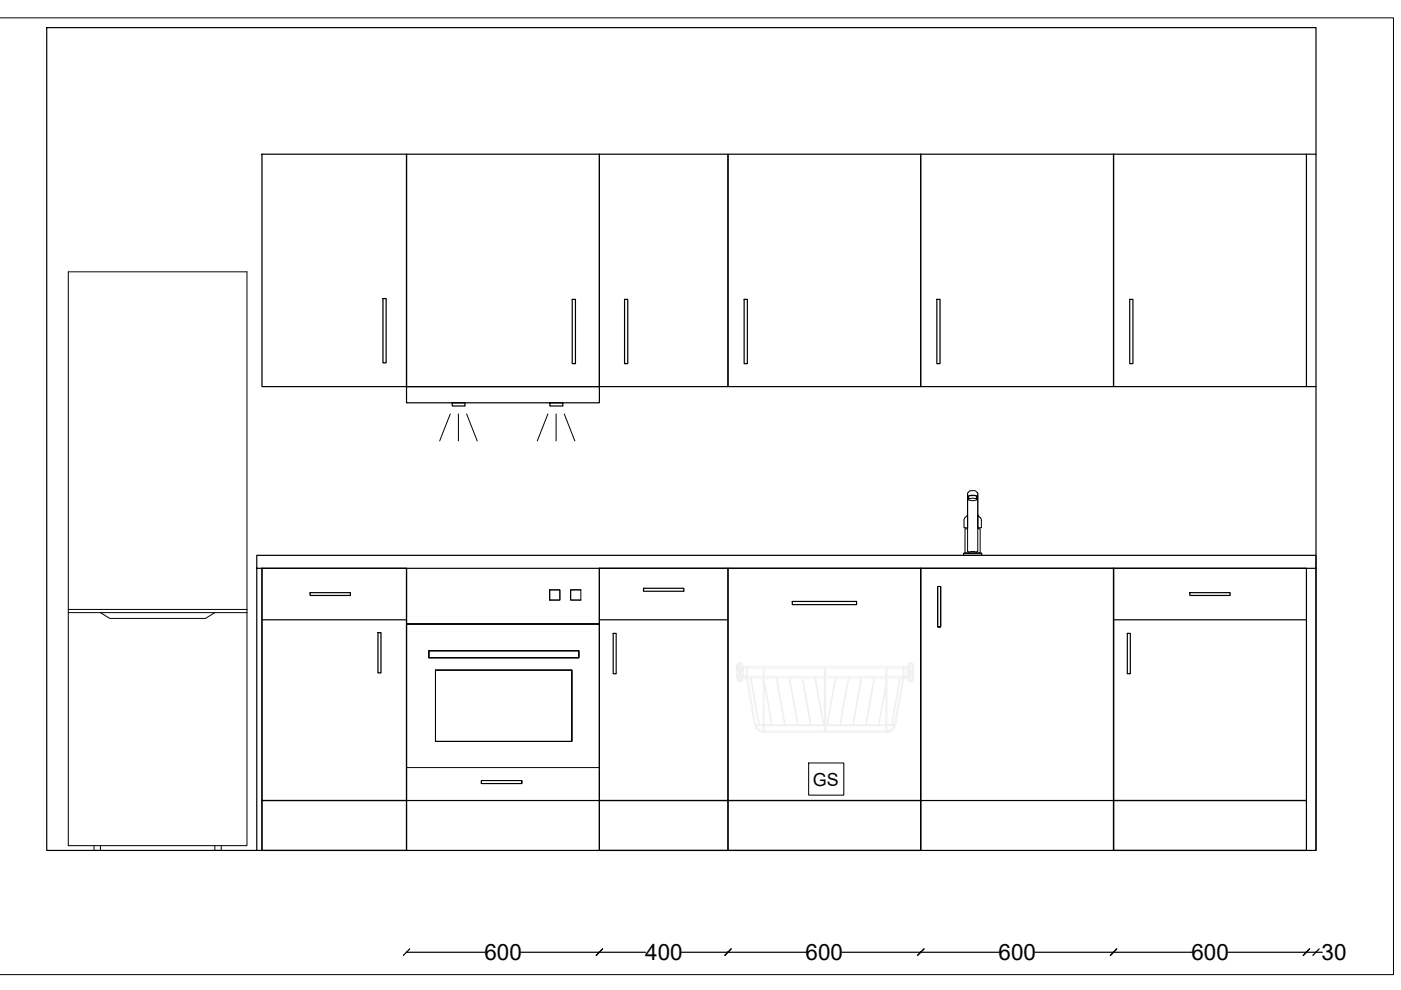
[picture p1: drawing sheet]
<svg xmlns="http://www.w3.org/2000/svg" width="297mm" height="210mm" viewBox="0 0 297 210" stroke-linecap="round" stroke-linejoin="round" font-family="sans-serif">
<defs><g id="words">
<g font-size="4.8">
<text x="102.7" y="203.6">600</text>
<text x="136.8" y="203.6">400</text>
<text x="170.8" y="203.6">600</text>
<text x="211.7" y="203.6">600</text>
<text x="252.6" y="203.6">600</text>
<text x="280.2" y="203.6">30</text>
</g>
<text font-size="3.8" x="172.3" y="166.6">GS</text>
</g></defs>
<!-- layer: 0 -->
<g fill="none" stroke="#000" stroke-width=".25">
<path d="M9.9 5.9h269.1v174.4h-269.1zM54.4 120.5v-2.8h224.6v2.8h-224.6v59.8M55.5 120.5v59.8M86.2 120.5v59.8M127.1 120.5v59.8M195.2 120.5v59.8M236.1 120.5v59.8M279 120.5v59.8M86.2 201.8l16.7 .1M86.9 201.2l-1.4 1.4M110.4 201.9h26.5M127.1 201.8v.1"/>
<path d="M127.8 201.2l-1.4 1.4M144.5 201.9h26.5M154.3 201.8v.1M155 201.2l-1.3 1.4M178.6 201.9h33.3M195.2 201.8v.1M195.9 201.2l-1.4 1.4M219.4 201.9h33.4M236.1 201.8v.1M236.8 201.2l-1.4 1.4M277.7 201.2l-1.4 1.4M279 201.8l-18.7 .1"/>
<path d="M279 201.9h1.4M279.7 201.2l-1.4 1.4"/>
</g>
<!-- layer: BASE -->
<g fill="none" stroke="#000" stroke-width=".21">
<path d="M204.3 117.3h3.8l.1 .4h-3.9zM204.4 117.3h3.7M204.6 109.7l.5-.6v2.8h-.7v-1.8zM205.1 104.7v12.2l.3 .2 .4-.2h.8l.4 .2 .3-.2v-12.2M205.1 105.4l.2 .3a.62 .62 0 0 0 .9 .4h.1a.6 .6 0 0 0 .8-.5l.2-.2v6.7h.5v5.2h-3.2v-5.2h.5zM205.2 104.4a1.34 1.34 0 0 1 2.1 .2v.7a2.42 2.42 0 0 0-2.2 0zM205.4 105.2l1.2-.1a.36 .36 0 0 1 .4 .1 .36 .36 0 0 1 .1 .4v.2l-.6-.2-1.1 .2zM207.1 105.3v.3M207.3 109.1l.8 1v1.8h-.8zM86.2 132.3h40.9M90.9 138h31.8v1.5h-31.8zM116.5 125.1h2.2v2.1h-2.2z"/>
<path d="M123.1 125.1h-2.1v2.1h2.1M123.1 125.1v2.1M198.8 124.3h.6v8.6h-.6v-8.6h.6v8.6h-.6v-8.6h.6v8.6h-.6zM92.3 142.1h28.9v15.1h-28.9zM86.2 162.7h40.9M102.1 165.5h8.5v.6h-8.5v-.6h8.5v.6h-8.5v-.6h8.5v.6h-8.5z"/>
</g>
<path d="M86.2 169.7h40.9M195.2 169.7h40.9M195.2 180.3v-59.8h40.9v59.8" fill="none" stroke="#000" stroke-width=".25"/>
<!-- layer: BOTTOM - 450_1 -->
<path d="M55.5 120.5h30.7v49.2h-30.7zM55.5 131.4h30.7M65.7 125.7h8.6v.6h-8.6zM80.1 134.1h.7v8.6h-.7zM55.5 169.7h30.7v10.6h-30.7z" fill="none" stroke="#000" stroke-width=".25"/>
<!-- layer: BOTTOM - 400_1 -->
<path d="M127.1 120.5h27.2v49.2h-27.2zM127.1 131.4h27.2M130 134.3h.6v8.5h-.6zM136.4 124.7h8.6v.7h-8.6zM127.1 169.7h27.2v10.6h-27.2z" fill="none" stroke="#000" stroke-width=".25"/>
<!-- layer: DISHWASHER -->
<g fill="none" stroke="#f0f0f0" stroke-width=".21">
<path d="M156.1 141.3l.2 .1M156.1 140.8v2.9l.3-.3M156.3 141.4h.1M156.3 143.7h.1M156.3 141.4l.1 .2M156.3 143.6h.1M156.4 141.6h.1M156.4 143.4h.1M156.4 141.6v.1M156.4 141.3h.1M156.4 143.7h.1M156.4 140.9h.1"/>
<path d="M156.4 142h.1M156.4 143.1h.1M156.4 144.1h.1M156.4 142.1l.1 .2M156.5 144.3h.1M156.5 142.2h.1M156.5 142.8l-.1 .1M156.6 140.6h.1M156.6 142.3h.1M156.6 142.7v.1M156.6 144.4v.1M156.8 140.6l-.4 .2v1.5h.9v-.3"/>
<path d="M156.8 140.6h.1M156.8 144.5h.1M156.8 140.6v1.7M156.8 142.7v1.8M156.9 140.6l.4 .3M156.9 140.6v1.7M156.9 142.7v1.8M157.1 140.6h.1M157.1 142.3h.1M157.1 142.7v.1M157.1 144.4v.1M157.1 142.8l.2 .3"/>
<path d="M157.2 144.3h.1M157.2 142.8v.1M157.3 143.4h.1M157.3 141.3h.1M157.3 141.6h.1M157.3 143.7h.1M157.3 142h.1M157.3 140.9h.1M157.3 144.1h.1M157.3 143.1h.1M157.3 141.3h.9M157.3 141.6h.9v1.8h-.9"/>
<path d="M157.3 143.7h.9M157.3 142l-.2 .3M157.3 141.7h.2l.1 .1v1.4l-.2 .2M157.3 143.1v-.4h-.9v1.6l.4 .2M157.3 144.1l-.4 .4M157.3 140.9v1.1M157.3 143.1v1M157.3 143.3l.1 .1M157.4 143.4h.1M157.6 143.4h.1M157.6 141.7h.1M157.6 143.3h.1"/>
<path d="M158.2 143.4h.1M158.2 141.3h.1M158.2 143.7h.1M158.2 141.6h.1M158.2 141.3h33.4l.2 .1-.2 .3h-3.6M158.2 143.4v.4M158.2 141.3v.3M158.2 143.8h.1M158.2 143.4h3.7M158.2 143.8h33.4M158.2 141.7h3.7M158.2 143.8l1.8 10a2.12 2.12 0 0 0 1.9 1.5"/>
<path d="M158.3 143.4h.1M158.3 141.7h.1M158.5 143.4h.1M158.5 141.7h.1M158.5 141.7v1.7M158.5 143.8l1.7 9.8M159.1 143.8l1.8 9.8M159.3 143.8l1.7 9.8M160.2 153.6h.7M160.2 153.6l.1 .3M160.3 153.9a1.66 1.66 0 0 0 1.5 1.1M160.3 153.9h1.5"/>
<path d="M160.9 153.6v.1M161 153.6h.8M161 153.6v.1M161.8 155.2h.1M161.8 155h.1M161.8 153.6h.1M161.8 153.9h.1M161.8 143.8l.1 11.5M161.8 141.7v1.7M161.9 155.3h26.1M161.9 155.3h.1M162 155.3h.1"/>
<path d="M162.1 155.2h.1M162.1 155h.1M162.1 153.6h.1M162.1 153.9h.1M162.1 145.1h.1M162.1 143.8v11.5M162.1 153.6h1.5M162.1 155h12.7M162.1 153.9h12.7M162.1 144.3l1.6 9.3M162.1 145.1l1.5 8.5M163.6 153.6v.1"/>
<path d="M163.7 153.6h2.6M163.7 153.6v.1M164.6 143.8l1.7 9.8M164.7 143.8l1.8 9.8M166.3 153.6v.1M166.5 153.6v.1M166.5 153.6h2.6M167.3 143.8l1.8 9.8M167.4 143.8l1.8 9.8M169.1 153.6v.1M169.2 153.6h2.6M169.2 153.6v.1"/>
<path d="M170.1 143.8l1.7 9.8M170.2 143.8l1.8 9.8M171.8 153.6v.1M172 153.6h2.5M172 153.6v.1M172.8 143.8l1.7 9.8M172.9 143.8l1.8 9.8M174.5 153.6v.1M174.7 153.6h.1M174.7 153.6v.1M174.8 155.2h.1M174.8 153.6h.1"/>
<path d="M174.8 155h.1M174.8 153.9h.1M174.8 141.7v1.7M174.8 143.8v11.5M174.8 155.3h.1M174.9 141.7h-12.8l-.1 1.7h12.9M174.9 155.3h.1M175 155.3h.1M175 155.2h.1M175 155h.1M175 153.9h.1M175 153.6h.1"/>
<path d="M175 143.8v11.5M175 153.6h.3M175 155h12.8M175 153.9h12.8M175.3 153.6v.1M175.5 153.6h2.6M175.5 153.6v.1M177.1 143.8l-1.8 9.8M177.2 143.8l-1.7 9.8M178.1 153.6v.1M178.2 153.6h2.6M178.2 153.6v.1"/>
<path d="M179.8 143.8l-1.7 9.8M180 143.8l-1.8 9.8M180.8 153.6v.1M180.9 153.6h2.6M180.9 153.6v.1M182.5 143.8l-1.7 9.8M182.7 143.8l-1.8 9.8M183.5 153.6v.1M183.7 153.6v.1M183.7 153.6h2.6M185.3 143.8l-1.8 9.8M185.4 143.8l-1.7 9.8"/>
<path d="M186.3 153.6v.1M186.4 153.6h1.4M186.4 153.6v.1M187.8 155.2h.1M187.8 155h.1M187.8 153.6h.1M187.8 153.9h.1M187.8 145.1h.1M187.8 141.7v1.7M187.8 143.8v11.5M187.8 145.1l-1.5 8.5M187.8 145.9l-1.4 7.7"/>
<path d="M187.8 155.3h.1M187.9 141.7h-12.9v1.7h12.9M187.9 155.3h.1M188 143.4h3.6l.2 .2-.2 .2M188 155.2h.1M188 155h.1M188 153.6h.1M188 153.9h.1M188 143.8v11.5M188 141.7v1.7M188 153.6h1M188 153.9h1.5"/>
<path d="M188.2 143.8l-.2 .5M189 153.6v.1M189.1 153.6h.5M189.1 153.6v.1M189.5 153.9a1.66 1.66 0 0 1-1.5 1.1M189.6 153.6l-.1 .3M190.8 143.8l-1.8 9.8M190.9 143.8l-1.8 9.8M191.4 143.8l-1.8 9.8M191.4 141.7v1.7M191.6 143.4h.1M191.6 141.7h.1"/>
<path d="M191.6 143.8h.1M191.6 143.8l-1.7 10a1.99 1.99 0 0 1-1.9 1.5M191.7 143.7h.1M191.7 141.6h.1M191.7 143.4h.1M191.7 141.3h.1M191.7 141.3h.9M191.7 141.6h.9M191.7 143.4h.9M191.7 143.7h.9M191.7 141.6v1.8M192.3 143.4h.2"/>
<path d="M192.3 143.4h.1M192.5 143.4h-.1M192.5 141.7h.1M192.6 141.3h.1M192.6 141.6h.1M192.6 140.9h.1M192.6 142h.1M192.6 143.4h.1M192.6 143.7h.1M192.6 143.1h.1M192.6 144.1h.1M192.6 142.1l.2 .2"/>
<path d="M192.6 141.8l-.2-.1h-.2l.1 1.7M192.6 143.3l-.1 .1M192.6 140.8h.1M192.6 142.1v.1M192.6 142.9h.1M192.7 144.4l.2 .1M192.8 144.5l-.2-.3v-1.5h.9v1.5l-.4 .3M192.8 140.6h-.1M192.8 142.7l-.2 .3M192.9 140.6h-.2M192.9 140.6h.2M192.9 144.5h.2"/>
<path d="M192.9 140.6v1.7M192.9 142.7v1.8M193.1 140.6l.4 .2v1.5h-.9v-1.5l.1-.2M193.1 140.6v1.7M193.1 142.7v1.8M193.3 142.7l.2 .3M193.3 140.6h.1M193.3 142.3h.1M193.3 144.4v.1M193.4 142.8h.1M193.4 140.8h.1M193.4 141.3h.1"/>
<path d="M193.4 141.6h.1M193.4 140.9h.1M193.4 142h.1M193.4 143.4h.1M193.4 143.7h.1M193.4 143.1h.1M193.4 144.1h.1M193.5 141.3h.1M193.5 141.6h.1M193.5 142h.1M193.5 140.9h.1M193.5 143.7h.1"/>
<path d="M193.5 143.4h.1M193.5 144.1h.1M193.5 143.1h.1M193.5 142.1l-.2 .2M193.5 143.5l.2 .2M193.7 143.7h.1M193.7 141.3h.1M193.7 141.3l-.2 .3M193.7 141.3v2.4"/>
</g>
<path d="M171.4 161.8h7.5v6.8h-7.5z" fill="none" stroke="#000" stroke-width=".21"/>
<path d="M154.3 120.5h40.9v49.2h-40.9zM168 127.5h13.6v.7h-13.6zM154.3 169.7h40.9v10.6h-40.9z" fill="none" stroke="#000" stroke-width=".25"/>
<!-- layer: BOTTOM - 600_2 -->
<path d="M236.1 120.5h40.9v49.2h-40.9zM236.1 131.4h40.9M239 134.3h.6v8.5h-.6zM252.3 125.7h8.5v.6h-8.5zM236.1 169.7h40.9v10.6h-40.9z" fill="none" stroke="#000" stroke-width=".25"/>
<!-- layer: TOP - 450_1 -->
<path d="M55.5 32.7h30.7v49.3h-30.7zM81.2 63.3h.7v13.6h-.7z" fill="none" stroke="#000" stroke-width=".25"/>
<!-- layer: ASPIRATOR -->
<path d="M95.5 87.8l-2.3 5.7M97.2 87.8v5.7M98.9 87.8l2.3 5.7M116.2 87.8l-2.3 5.7M117.9 87.8v5.7M119.6 87.8l2.3 5.7" fill="none" stroke="#000" stroke-width=".21"/>
<path d="M86.2 32.7h40.9v49.3h-40.9zM121.3 63.5h.7v13.6h-.7zM86.2 82h40.9v3.4h-40.9zM95.9 85.4h2.7v.7h-2.7zM116.6 85.4h2.7v.7h-2.7z" fill="none" stroke="#000" stroke-width=".25"/>
<!-- layer: TOP - 400_1 -->
<path d="M127.1 32.7h27.2v49.3h-27.2zM132.4 63.5h.7v13.6h-.7z" fill="none" stroke="#000" stroke-width=".25"/>
<!-- layer: TOP - 600_1 -->
<path d="M154.3 32.7h40.9v49.3h-40.9zM157.8 63.5h.7v13.6h-.7z" fill="none" stroke="#000" stroke-width=".25"/>
<!-- layer: TOP - 600_2 -->
<path d="M195.2 32.7h40.9v49.3h-40.9zM198.6 63.5h.7v13.6h-.7z" fill="none" stroke="#000" stroke-width=".25"/>
<!-- layer: TOP - 600_3 -->
<path d="M236.1 32.7h40.9v49.3h-40.9zM277 32.7h2M239.5 63.5h.7v13.6h-.7zM277 82h2" fill="none" stroke="#000" stroke-width=".25"/>
<!-- layer: REFRIGERATOR -->
<path d="M14.5 57.6h37.9v121.7h-37.9zM14.5 129.2h37.9M14.5 129.9h37.9M21.3 129.9l2 1.2h20.3l2-1.2M19.9 179.3v1h1.4v-1M45.6 179.3v1h1.3v-1" fill="none" stroke="#000" stroke-width=".21"/>
<!-- layer: 0 -->
<path d="M0 3.8h295.4v202.8h-295.4" fill="none" stroke="#000" stroke-width=".21"/>
<use href="#words"/>
</svg>
